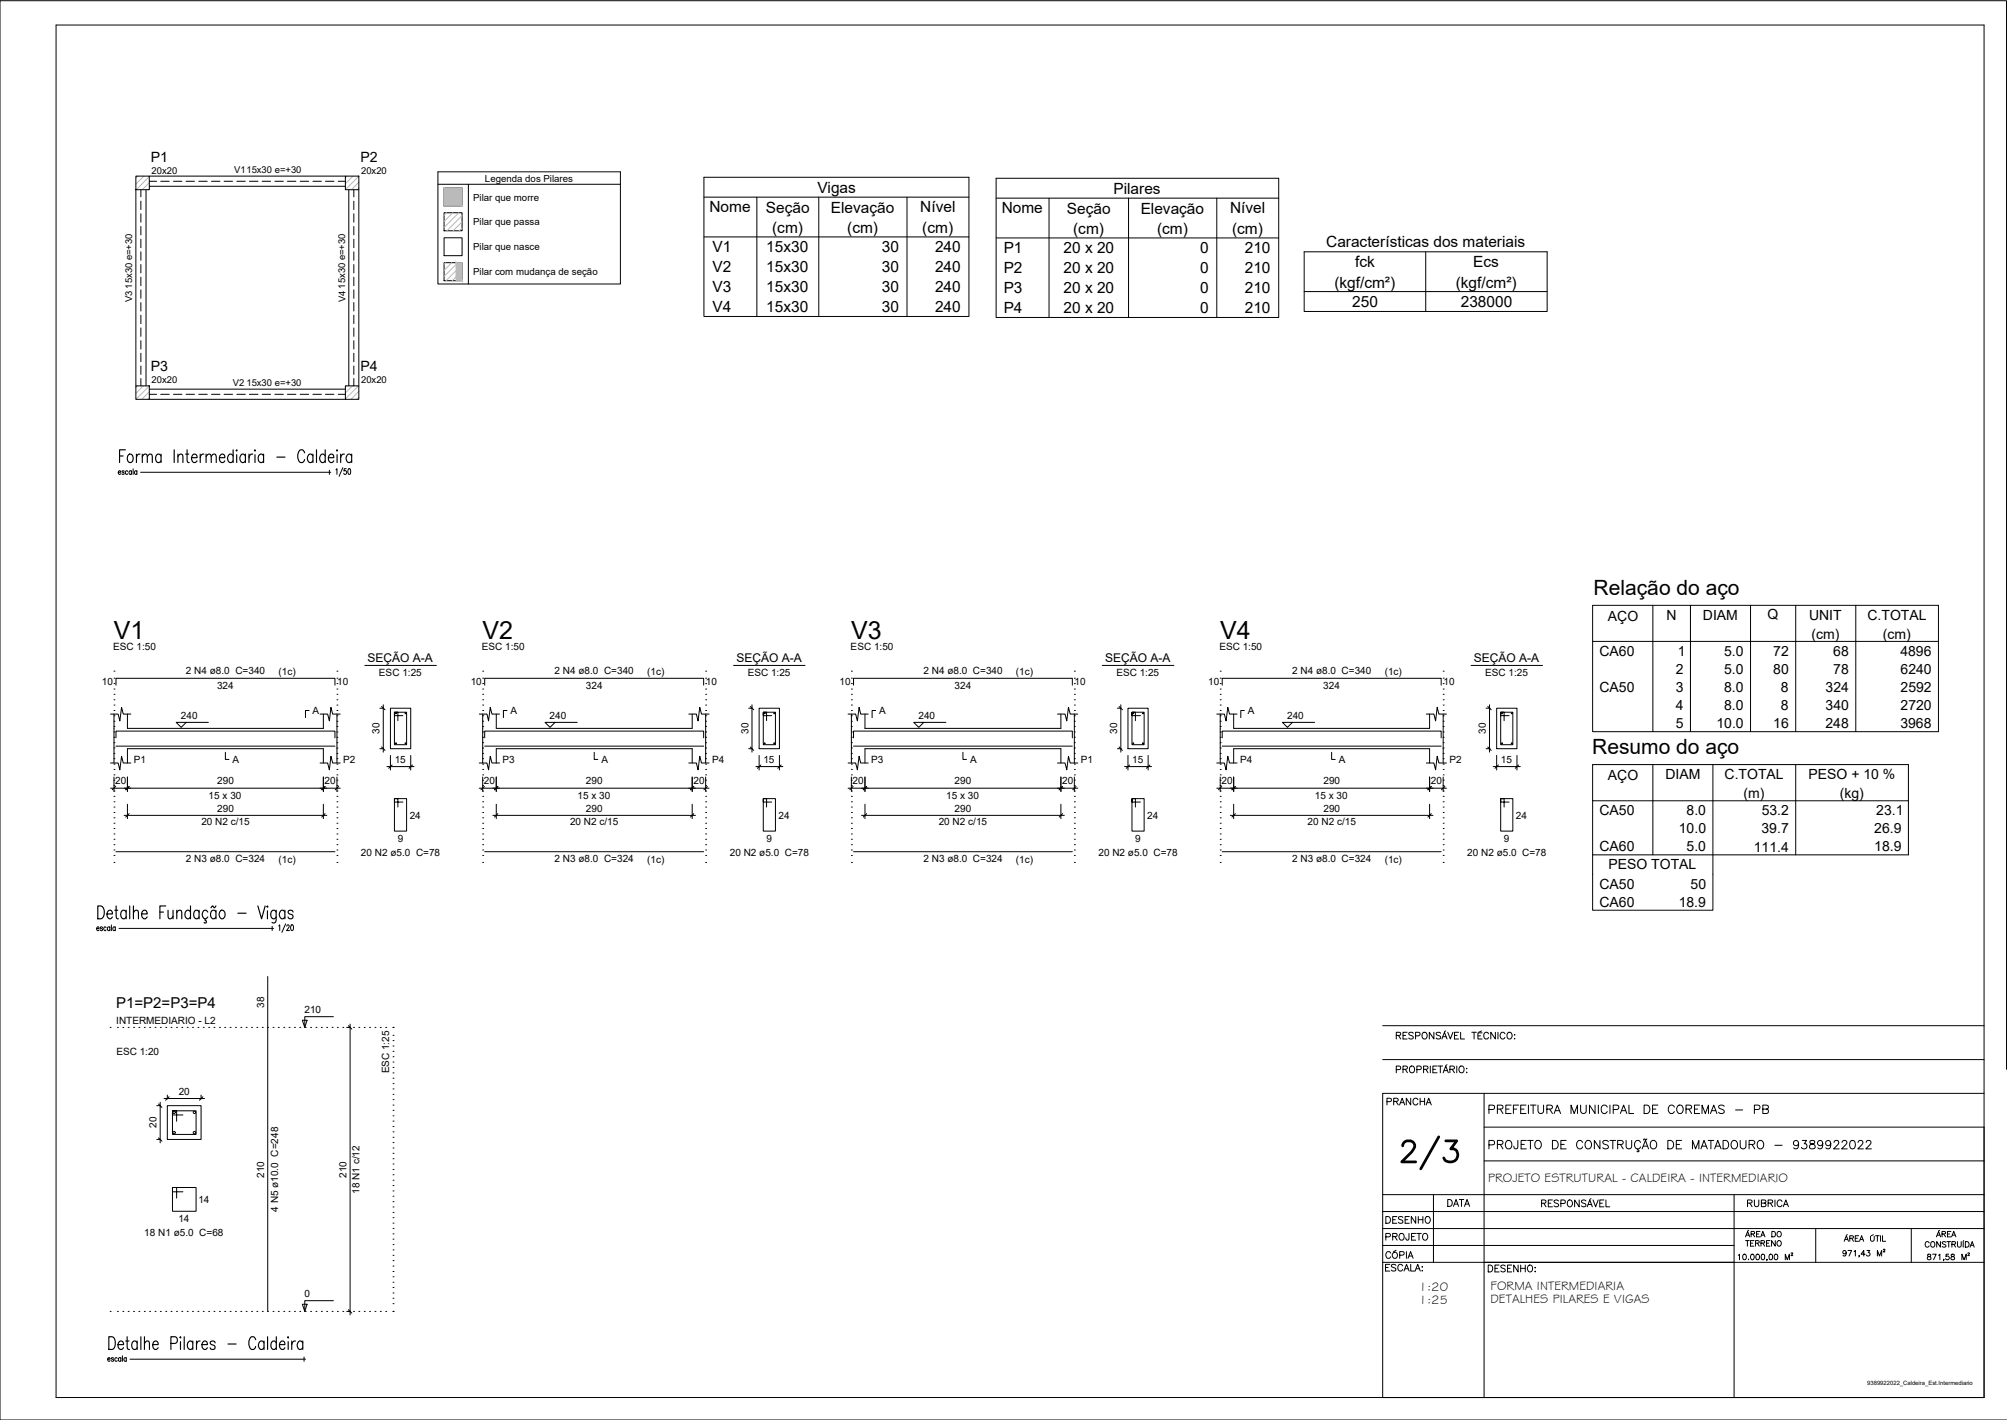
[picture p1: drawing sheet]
<svg xmlns="http://www.w3.org/2000/svg" width="594mm" height="420mm" viewBox="0 0 594 420" stroke-linecap="round" stroke-linejoin="round" font-family="sans-serif">
<defs><g id="words">
<text font-size="14.6" x="413.8" y="347.1">2/3</text>
<text font-size="9.8" x="-.2" y="137.4">vimento INTERMEDIARIO</text>
<g font-size="7.4">
<text x="33.7" y="189.1">V1</text>
<text x="142.8" y="189.1">V2</text>
<text x="252" y="189">V3</text>
<text x="361.1" y="189.1">V4</text>
</g>
<g font-size="6.2">
<text x="471.7" y="176.1">Relação do aço</text>
<text x="471.3" y="223.2">Resumo do aço</text>
</g>
<text font-size="5.7" x="439.6" y="330.6">PREFEITURA MUNICIPAL DE COREMAS - PB</text>
<g font-size="5.3">
<text x="516.1" y="358.4">RUBRICA</text>
<text x="408.9" y="368.3">PROJETO</text>
</g>
<g font-size="4.9">
<text x="409.2" y="328.1">PRANCHA</text>
<text x="427.2" y="358.1">DATA</text>
<text x="408.9" y="363">DESENHO</text>
<text x="439.2" y="377.5">DESENHO:</text>
</g>
<g font-size="4.6">
<text x="241.9" y="57.1">Vigas</text>
<text x="329.6" y="57.3">Pilares</text>
<text x="210" y="62.9">Nome</text>
<text x="226.7" y="63.1">Seção</text>
<text x="245.9" y="63.1">Elevação</text>
<text x="272.4" y="62.9">Nível</text>
<text x="296.5" y="63.2">Nome</text>
<text x="315.8" y="63.4">Seção</text>
<text x="337.7" y="63.4">Elevação</text>
<text x="364.1" y="63.2">Nível</text>
<text x="228.6" y="68.9">(cm)</text>
<text x="250.8" y="68.9">(cm)</text>
<text x="273" y="68.9">(cm)</text>
<text x="317.7" y="69.2">(cm)</text>
<text x="342.5" y="69.2">(cm)</text>
<text x="364.7" y="69.2">(cm)</text>
<text x="210.9" y="74.7">V1</text>
<text x="226.8" y="74.6">15x30</text>
<text x="261" y="74.6">30</text>
<text x="276.8" y="74.6">240</text>
<text x="297.1" y="75">P1</text>
<text x="314.8" y="74.9">20 x 20</text>
<text x="355.3" y="74.9">0</text>
<text x="368.5" y="74.9">210</text>
<text x="392.6" y="73.2">Características dos materiais</text>
<text x="210.9" y="80.6">V2</text>
<text x="226.8" y="80.5">15x30</text>
<text x="261" y="80.5">30</text>
<text x="276.8" y="80.5">240</text>
<text x="297.1" y="80.9">P2</text>
<text x="314.8" y="80.8">20 x 20</text>
<text x="355.3" y="80.8">0</text>
<text x="368.5" y="80.8">210</text>
<text x="401.1" y="79">fck</text>
<text x="436.1" y="79">Ecs</text>
<text x="210.9" y="86.4">V3</text>
<text x="226.8" y="86.4">15x30</text>
<text x="261" y="86.4">30</text>
<text x="276.8" y="86.4">240</text>
<text x="297.1" y="86.7">P3</text>
<text x="314.8" y="86.7">20 x 20</text>
<text x="355.3" y="86.7">0</text>
<text x="368.5" y="86.7">210</text>
<text x="395" y="85.1">(kgf/cm²)</text>
<text x="430.9" y="85.1">(kgf/cm²)</text>
<text x="210.9" y="92.3">V4</text>
<text x="226.8" y="92.3">15x30</text>
<text x="261" y="92.3">30</text>
<text x="276.8" y="92.3">240</text>
<text x="297.1" y="92.6">P4</text>
<text x="314.8" y="92.5">20 x 20</text>
<text x="355.3" y="92.5">0</text>
<text x="368.5" y="92.5">210</text>
<text x="400.3" y="90.8">250</text>
<text x="432.4" y="90.8">238000</text>
</g>
<text font-size="4.4" x="34.4" y="298.3">P1=P2=P3=P4</text>
<g font-size="4.2">
<text x="44.7" y="47.9">P1</text>
<text x="106.7" y="47.9">P2</text>
<text x="44.7" y="109.9">P3</text>
<text x="106.7" y="109.9">P4</text>
</g>
<g font-size="4.1">
<text x="476" y="183.6">AÇO</text>
<text x="493.3" y="183.5">N</text>
<text x="504.1" y="183.5">DIAM</text>
<text x="523.2" y="183.2">Q</text>
<text x="535.5" y="183.4">UNIT</text>
<text x="552.8" y="183.4">C.TOTAL</text>
<text x="536.2" y="188.9">(cm)</text>
<text x="557.4" y="188.9">(cm)</text>
<text x="473.5" y="194.1">CA60</text>
<text x="496.6" y="194.1">1</text>
<text x="510.4" y="194.1">5.0</text>
<text x="524.9" y="194.1">72</text>
<text x="542.7" y="194.1">68</text>
<text x="562.5" y="194.1">4896</text>
<text x="496.1" y="199.5">2</text>
<text x="510.4" y="199.4">5.0</text>
<text x="524.9" y="199.4">80</text>
<text x="542.7" y="199.4">78</text>
<text x="562.6" y="199.4">6240</text>
<text x="473.5" y="204.8">CA50</text>
<text x="496" y="204.8">3</text>
<text x="510.4" y="204.8">8.0</text>
<text x="527.2" y="204.8">8</text>
<text x="540.4" y="204.8">324</text>
<text x="562.6" y="204.8">2592</text>
<text x="496" y="210.2">4</text>
<text x="496" y="215.5">5</text>
<text x="508.1" y="215.5">10.0</text>
<text x="510.4" y="210.1">8.0</text>
<text x="524.9" y="215.5">16</text>
<text x="527.2" y="210.1">8</text>
<text x="540.3" y="215.5">248</text>
<text x="540.4" y="210.1">340</text>
<text x="562.5" y="215.5">3968</text>
<text x="562.6" y="210.1">2720</text>
<text x="476" y="230.8">AÇO</text>
<text x="493" y="230.6">DIAM</text>
<text x="510.5" y="230.5">C.TOTAL</text>
<text x="535.3" y="230.5">PESO + 10 %</text>
<text x="516.1" y="236.1">(m)</text>
<text x="544.6" y="236.1">(kg)</text>
<text x="473.5" y="241.3">CA50</text>
<text x="499.2" y="241.3">8.0</text>
<text x="521.5" y="241.3">53.2</text>
<text x="555.4" y="241.3">23.1</text>
<text x="473.5" y="251.9">CA60</text>
<text x="497" y="246.6">10.0</text>
<text x="499.2" y="251.9">5.0</text>
<text x="519.1" y="252">111.4</text>
<text x="521.4" y="246.6">39.7</text>
<text x="554.8" y="246.6">26.9</text>
<text x="554.8" y="251.9">18.9</text>
<text x="476.1" y="257.3">PESO TOTAL</text>
<text x="473.5" y="263">CA50</text>
<text x="500.4" y="263">50</text>
<text x="473.5" y="268.3">CA60</text>
<text x="496.9" y="268.3">18.9</text>
</g>
<g font-size="3.7">
<text x="440.5" y="349.7">PROJETO ESTRUTURAL - CALDEIRA - INTERMEDIARIO</text>
<text x="419.9" y="382.1">1:20</text>
<text x="441.2" y="381.6">FORMA INTERMEDIARIA</text>
<text x="419.9" y="385.7">1:25</text>
<text x="441.2" y="385.6">DETALHES PILARES E VIGAS</text>
</g>
<g font-size="3.6">
<text x="108.8" y="195.9">SEÇÃO A-A</text>
<text x="218" y="195.9">SEÇÃO A-A</text>
<text x="327.1" y="195.9">SEÇÃO A-A</text>
<text x="436.2" y="195.9">SEÇÃO A-A</text>
</g>
<g font-size="3">
<text x="33.5" y="192.2">ESC 1:50</text>
<text x="142.6" y="192.2">ESC 1:50</text>
<text x="251.8" y="192.2">ESC 1:50</text>
<text x="360.9" y="192.2">ESC 1:50</text>
<text x="30.2" y="202.7">10</text>
<text x="55" y="199.5">2 N4 ø8.0 C=340</text>
<text x="64.3" y="203.8">324</text>
<text x="82.4" y="199.7">(1c)</text>
<text x="99.8" y="202.8">10</text>
<text x="112.2" y="200">ESC 1:25</text>
<text x="139.3" y="202.7">10</text>
<text x="164.2" y="199.5">2 N4 ø8.0 C=340</text>
<text x="173.4" y="203.8">324</text>
<text x="191.6" y="199.7">(1c)</text>
<text x="209" y="202.8">10</text>
<text x="221.3" y="200">ESC 1:25</text>
<text x="248.5" y="202.7">10</text>
<text x="273.3" y="199.5">2 N4 ø8.0 C=340</text>
<text x="282.6" y="203.8">324</text>
<text x="300.7" y="199.7">(1c)</text>
<text x="318.1" y="202.8">10</text>
<text x="330.5" y="200">ESC 1:25</text>
<text x="357.6" y="202.7">10</text>
<text x="382.5" y="199.5">2 N4 ø8.0 C=340</text>
<text x="391.7" y="203.8">324</text>
<text x="409.9" y="199.7">(1c)</text>
<text x="427.3" y="202.8">10</text>
<text x="439.6" y="200">ESC 1:25</text>
<text x="53.6" y="212.7">240</text>
<text x="92.5" y="211.3">A</text>
<text x="151.1" y="211.3">A</text>
<text x="162.7" y="212.7">240</text>
<text x="260.3" y="211.3">A</text>
<text x="271.9" y="212.7">240</text>
<text x="369.4" y="211.3">A</text>
<text x="381" y="212.7">240</text>
<text x="112.4" y="217.2" transform="rotate(-90 112.4 217.2)">30</text>
<text x="221.5" y="217.2" transform="rotate(-90 221.5 217.2)">30</text>
<text x="330.7" y="217.2" transform="rotate(-90 330.7 217.2)">30</text>
<text x="439.8" y="217.2" transform="rotate(-90 439.8 217.2)">30</text>
<text x="39.6" y="225.8">P1</text>
<text x="68.8" y="225.8">A</text>
<text x="101.6" y="225.8">P2</text>
<text x="116.8" y="225.8">15</text>
<text x="148.8" y="225.7">P3</text>
<text x="178" y="225.8">A</text>
<text x="210.8" y="225.8">P4</text>
<text x="226" y="225.8">15</text>
<text x="257.9" y="225.7">P3</text>
<text x="287.1" y="225.8">A</text>
<text x="319.9" y="225.8">P1</text>
<text x="335.1" y="225.8">15</text>
<text x="367.1" y="225.8">P4</text>
<text x="396.3" y="225.8">A</text>
<text x="429" y="225.8">P2</text>
<text x="444.2" y="225.8">15</text>
<text x="34.1" y="232.1">20</text>
<text x="64.3" y="232.1">290</text>
<text x="96.1" y="232.1">20</text>
<text x="143.3" y="232.1">20</text>
<text x="173.4" y="232.1">290</text>
<text x="205.3" y="232.1">20</text>
<text x="252.4" y="232.1">20</text>
<text x="282.6" y="232.1">290</text>
<text x="314.4" y="232.1">20</text>
<text x="361.6" y="232.1">20</text>
<text x="391.8" y="232.1">290</text>
<text x="423.5" y="232.1">20</text>
<text x="61.8" y="236.3">15 x 30</text>
<text x="170.9" y="236.3">15 x 30</text>
<text x="280.1" y="236.3">15 x 30</text>
<text x="389.2" y="236.3">15 x 30</text>
<text x="59.6" y="244.1">20 N2 c/15</text>
<text x="64.3" y="240.2">290</text>
<text x="121.3" y="242.2">24</text>
<text x="168.7" y="244.1">20 N2 c/15</text>
<text x="173.4" y="240.2">290</text>
<text x="230.4" y="242.2">24</text>
<text x="277.9" y="244.1">20 N2 c/15</text>
<text x="282.6" y="240.2">290</text>
<text x="339.6" y="242.2">24</text>
<text x="387.1" y="244.1">20 N2 c/15</text>
<text x="391.8" y="240.2">290</text>
<text x="448.7" y="242.2">24</text>
<text x="117.7" y="249">9</text>
<text x="226.9" y="249">9</text>
<text x="336" y="249">9</text>
<text x="445.2" y="249">9</text>
<text x="55" y="255.1">2 N3 ø8.0 C=324</text>
<text x="82.4" y="255.3">(1c)</text>
<text x="106.8" y="253.2">20 N2 ø5.0 C=78</text>
<text x="164.2" y="255.1">2 N3 ø8.0 C=324</text>
<text x="191.6" y="255.3">(1c)</text>
<text x="216" y="253.2">20 N2 ø5.0 C=78</text>
<text x="273.3" y="255.1">2 N3 ø8.0 C=324</text>
<text x="300.7" y="255.3">(1c)</text>
<text x="325.2" y="253.2">20 N2 ø5.0 C=78</text>
<text x="382.5" y="255.1">2 N3 ø8.0 C=324</text>
<text x="409.9" y="255.3">(1c)</text>
<text x="434.3" y="253.2">20 N2 ø5.0 C=78</text>
<text x="78.2" y="298.1" transform="rotate(-90 78.2 298.1)">38</text>
<text x="90.1" y="299.7">210</text>
<text x="34.4" y="302.9">INTERMEDIARIO - L2</text>
<text x="34.5" y="312.3">ESC 1:20</text>
<text x="115.2" y="317.6" transform="rotate(-90 115.2 317.6)">ESC 1:25</text>
<text x="52.9" y="324">20</text>
<text x="46.4" y="333.8" transform="rotate(-90 46.4 333.8)">20</text>
<text x="78.2" y="348.4" transform="rotate(-90 78.2 348.4)">210</text>
<text x="102.5" y="348.4" transform="rotate(-90 102.5 348.4)">210</text>
<text x="106.4" y="353.3" transform="rotate(-90 106.4 353.3)">18 N1 c/12</text>
<text x="58.7" y="355.9">14</text>
<text x="82.3" y="358.5" transform="rotate(-90 82.3 358.5)">4 N5 ø10.0 C=248</text>
<text x="42.7" y="365.7">18 N1 ø5.0 C=68</text>
<text x="52.8" y="361.5">14</text>
<text x="90.1" y="383.8">0</text>
</g>
<g font-size="2.9">
<text x="143.6" y="53.8">Legenda dos Pilares</text>
<text x="140" y="59.4">Pilar que morre</text>
<text x="140" y="66.7">Pilar que passa</text>
<text x="140" y="74.1">Pilar que nasce</text>
<text x="140" y="81.5">Pilar com mudança de seção</text>
</g>
<g font-size="2.8">
<text x="44.9" y="51.4">20x20</text>
<text x="69.3" y="51.1">V115x30 e=+30</text>
<text x="106.9" y="51.4">20x20</text>
<text x="39.2" y="89.5" transform="rotate(-90 39.2 89.5)">V3</text>
<text x="39.2" y="85.4" transform="rotate(-90 39.2 85.4)">15x30 e=+30</text>
<text x="102.2" y="85.4" transform="rotate(-90 102.2 85.4)">15x30 e=+30</text>
<text x="102.2" y="89.5" transform="rotate(-90 102.2 89.5)">V4</text>
<text x="44.9" y="113.4">20x20</text>
<text x="106.9" y="113.4">20x20</text>
<text x="69" y="114.2">V2</text>
<text x="72.9" y="114.1">15x30 e=+30</text>
</g>
<text font-size="1.7" x="552.7" y="409.7">9389922022_Caldeira_Est.Intermediario</text>
</g></defs>
<!-- layer: FO-Textos das vigas -->
<path d="M129.6 50.8h54v33.2h-54zM129.6 54.5h54M138.6 54.5v29.5M208.4 52.5h78.4v41.1h-78.4zM208.4 58.3h78.4M224 58.3v35.3M242.4 58.3v35.3M268.5 58.3v35.3M208.4 70.1h78.4M386 74.5h72v17.7h-72zM422 74.5v17.7M386 86.3h72" fill="none" stroke="#000" stroke-width=".3"/>
<path d="M489.2 179.1v37.4M500.4 179.1v37.4M518.2 179.1v37.4M531.5 179.1v37.4M549.3 179.1v37.4M471.4 189.8v26.7h102.4v-37.4h-102.4v10.7h102.4M471.4 236.9v16h93.5v-26.7h-93.5v10.7h93.5M489.2 226.2v26.7M507 226.2v43.1h-35.6v-16.4M531.5 226.2v26.7" fill="none" stroke="#000" stroke-width=".3"/>
<!-- layer: FO-Textos dos pilares -->
<path d="M294.9 52.7h83.6v41.2h-83.6zM294.9 58.6h83.6M310.5 58.6v35.3M334.1 58.6v35.3M360.2 58.6v35.3M294.9 70.4h83.6" fill="none" stroke="#000" stroke-width=".3"/>
<!-- layer: FO-Pilares -->
<path d="M40.2 52.1h4v4h-4zM102.2 52.1h4v4h-4zM131.4 55.6h5.4v5.3h-5.4zM131.4 62.9h5.4v5.4h-5.4zM131.4 70.4h5.4v5.2h-5.4zM131.4 77.7h5.4v5.4h-5.4zM40.2 114.2h4v4h-4zM102.2 114.2h4v4h-4z" fill="none" stroke="#000" stroke-width=".3"/>
<!-- layer: FO-Hachuras dos pilares -->
<g fill="#b8b8b8" stroke="#b8b8b8" stroke-width=".3">
<path d="M131.4 55.6l5.4 5.3v-5.3zM131.4 55.6l5.4 5.3h-5.4z"/>
<path d="M135 77.7l1.8 5.4v-5.4zM135 77.7l1.8 5.4h-1.8z"/>
</g>
<g fill="none" stroke="#b8b8b8" stroke-width=".3">
<path d="M40.8 52.1l-.6 .6M42.6 52.1l-2.4 2.4M44.2 52.2l-3.9 3.9M44.2 54l-2.1 2.1M44.2 55.8l-.3 .3M102.7 52.1l-.5 .5M104.5 52.1l-2.3 2.3M106.2 55.7l-.5 .4M106.2 52.1l-4 4M106.2 53.9l-2.2 2.2M132 77.7l-.6 .5M132.2 62.9l-.8 .8"/>
<path d="M133.7 77.7l-2.3 2.3M134 62.9l-2.6 2.6M135 78.3l-3.6 3.5M135.8 62.9l-4.4 4.4M136.8 63.8l-4.5 4.5M136.8 65.6l-2.7 2.7M136.8 67.4l-.9 .9M135 80.1l-3 3M135 81.9l-1.1 1.2M40.7 114.2l-.5 .4M42.5 114.2l-2.3 2.2M44.2 114.2l-4 4"/>
<path d="M44.2 115.9l-2.2 2.3M44.2 117.7l-.5 .5M102.6 114.2l-.4 .3M104.4 114.2l-2.2 2M106.1 114.2l-3.9 3.8M106.2 115.8l-2.3 2.4M106.2 117.6l-.6 .6"/>
</g>
<!-- layer: FO-Eixos -->
<g fill="none" stroke="#000" stroke-width=".3">
<path d="M41.7 56.1v2.2M41.7 59.5v2.5M44.2 53.6h2.2M47.6 53.6h2.5M51.4 53.6h2.4M55.1 53.6h2.5M58.8 53.6h2.5M62.6 53.6h2.5M66.3 53.6h2.5M70.1 53.6h2.5M73.8 53.6h2.6M77.6 53.6h2.5"/>
<path d="M81.4 53.6h2.5M85.1 53.6h2.5M88.9 53.6h2.5M92.6 53.6h2.5M96.4 53.6h2.4M100.1 53.6h2.1M104.7 56.1v2.2M104.7 59.5v2.5M41.7 63.2v2.5M41.7 67v2.5M41.7 70.8v2.5M41.7 74.5v2.5"/>
<path d="M41.7 78.3v2.5M104.7 63.2v2.5M104.7 67v2.5M104.7 70.8v2.5M104.7 74.5v2.5M104.7 78.3v2.5M41.7 82v2.5M41.7 85.8v2.5M41.7 89.5v2.5M41.7 93.3v2.5M41.7 97v2.5M104.7 82v2.5"/>
<path d="M104.7 85.8v2.5M104.7 89.5v2.5M104.7 93.3v2.5M104.7 97v2.5M41.7 100.8v2.5M41.7 104.5v2.5M41.7 108.3v2.5M41.7 112v2.2M44.2 116.7h2.2M47.6 116.7h2.5M51.4 116.7h2.4M55.1 116.7h2.5"/>
<path d="M58.8 116.7h2.5M62.6 116.7h2.5M66.3 116.7h2.5M70.1 116.7h2.5M73.8 116.7h2.6M77.6 116.7h2.5M81.4 116.7h2.5M85.1 116.7h2.5M88.9 116.7h2.5M92.6 116.7h2.5M96.4 116.7h2.4M100.1 116.7h2.1"/>
<path d="M104.7 100.8v2.5M104.7 104.5v2.5M104.7 108.3v2.5M104.7 112v2.2"/>
</g>
<!-- layer: FO-Vigas -->
<path d="M40.2 56.1v58.1M43.2 56.1v58.1M44.2 55.1h58M44.2 52.1h58M103.3 56.1v58.1M106.2 56.1v58.1M44.2 118.2h58M44.2 115.1h58" fill="none" stroke="#000" stroke-width=".3"/>
<!-- layer: DT-Forma -->
<g fill="none" stroke="#000" stroke-width=".3">
<path d="M32.7 211.3h2.3l.5 2 .5-4 .5 2h2.2M33.7 211.3v14.5M37.7 211.3v4.2h58v-4.2M94.7 211.3h2.3l.5 2 .5-4 .5 2h2.2M99.7 211.3v14.5M115.6 209.6h6v11.9h-6zM141.9 211.3h2.2l.5 2 .5-4 .5 2h2.3M142.9 211.3v14.5M146.9 211.3v4.2h58v-4.2M203.9 211.3h2.2l.5 2 .5-4 .5 2h2.3M208.9 211.3v14.5M224.7 209.6h6v11.9h-6z"/>
<path d="M251 211.3h2.3l.5 2 .5-4 .5 2h2.2M252 211.3v14.5M256 211.3v4.2h58v-4.2M313 211.3h2.3l.5 2 .5-4 .5 2h2.2M318 211.3v14.5M333.9 209.6h6v11.9h-6zM360.2 211.3h2.2l.5 2 .5-4 .5 2h2.3M361.2 211.3v14.5M365.2 211.3v4.2h58v-4.2M422.2 211.3h2.2l.5 2 .5-4 .5 2h2.3M427.2 211.3v14.5M443 209.6h6v11.9h-6z"/>
<path d="M32.7 225.8h2.3l.5 2 .5-4 .5 2h2.2M37.7 225.8v-4.3h58v4.3M94.7 225.8h2.3l.5 2 .5-4 .5 2h2.2M141.9 225.8h2.2l.5 2 .5-4 .5 2h2.3M146.9 225.8v-4.3h58v4.3M203.9 225.8h2.2l.5 2 .5-4 .5 2h2.3M251 225.8h2.3l.5 2 .5-4 .5 2h2.2M256 225.8v-4.3h58v4.3M313 225.8h2.3l.5 2 .5-4 .5 2h2.2M360.2 225.8h2.2l.5 2 .5-4 .5 2h2.3M365.2 225.8v-4.3h58v4.3M422.2 225.8h2.2l.5 2 .5-4 .5 2h2.3"/>
<path d="M49.5 327.2h10v9.9h-10z"/>
</g>
<!-- layer: DT-Cotas -->
<g fill="none" stroke="#000" stroke-width=".3">
<path d="M112.4 209.6h1.2M113.5 208.5v14M221.6 209.6h1.1M222.6 208.5v14M330.8 209.6h1.1M331.8 208.5v14M439.9 209.6h1.1M440.9 208.5v14M32.7 233.2h68M33.7 229.9v4.3M37.7 229.9v4.3M37.7 238v4.2"/>
<path d="M95.7 229.9v4.3M95.7 238v4.2M99.7 229.9v4.3M112.4 221.5h1.2M114.6 226.8h8M115.6 223.5v4.3M121.6 223.5v4.3M141.9 233.2h68M142.9 229.9v4.3M146.9 229.9v4.3M146.9 238v4.2M204.9 229.9v4.3"/>
<path d="M204.9 238v4.2M208.9 229.9v4.3M221.6 221.5h1.1M223.7 226.8h8M224.7 223.5v4.3M230.7 223.5v4.3M251 233.2h68M252 229.9v4.3M256 229.9v4.3M256 238v4.2M314 229.9v4.3M314 238v4.2"/>
<path d="M318 229.9v4.3M330.8 221.5h1.1M332.9 226.8h8M333.9 223.5v4.3M339.9 223.5v4.3M360.2 233.2h68M361.2 229.9v4.3M365.2 229.9v4.3M365.2 238v4.2M423.2 229.9v4.3M423.2 238v4.2M427.2 229.9v4.3"/>
<path d="M439.9 221.5h1.1M442 226.8h8M443 223.5v4.3M449 223.5v4.3M36.7 241.3h60M145.9 241.3h60M255 241.3h60M364.2 241.3h60M102.6 304h1.2M103.6 303v86M46.4 327.2h1.1M46.4 337.1h1.1"/>
<path d="M47.4 326.1v12.1M48.6 325h11.9M49.5 324v1.2M59.5 324v1.2M102.6 388h1.2"/>
</g>
<!-- layer: 0 -->
<g fill="none" stroke="#000" stroke-width=".3">
<path d="M112.9 209l1.1 1M222.1 209l1 1M331.3 209l.9 1M440.4 209l1 1M34.2 232.7l-1 1M38.2 232.7l-1 1M96.2 232.7l-1 1M100.2 232.7l-1 1M112.9 221l1.1 1M116.1 226.4l-1 .9M122.1 226.4l-1 .9M143.4 232.7l-1 1"/>
<path d="M147.4 232.7l-1 1M205.4 232.7l-1 1M209.4 232.7l-1 1M222.1 221l1 1M225.2 226.4l-1 .9M231.2 226.4l-1 .9M252.5 232.7l-1 1M256.5 232.7l-1 1M314.5 232.7l-1 1M318.5 232.7l-1 1M331.3 221l.9 1M334.3 226.4l-.9 .9"/>
<path d="M340.4 226.4l-1.1 .9M361.7 232.7l-1 1M365.7 232.7l-1 1M423.7 232.7l-1 1M427.7 232.7l-1 1M440.4 221l1 1M443.5 226.4l-1 .9M449.5 226.4l-1 .9M38.2 240.7l-1 1.1M96.2 240.7l-1 1.1M147.4 240.7l-1 1.1M205.4 240.7l-1 1.1"/>
<path d="M256.5 240.7l-1 1.1M314.5 240.7l-1 1.1M365.7 240.7l-1 1.1M423.7 240.7l-1 1.1M103.1 303.5l1 1M46.9 326.6l1 1.1M46.9 336.7l1 1M50 324.5l-1 1M60 324.5l-.9 1M537.5 363.5v10M565.7 363.5v10M103.1 387.5l1 1"/>
</g>
<!-- layer: DT-Barras no corte -->
<g fill="none" stroke="#000" stroke-width=".3">
<circle cx="117.2" cy="211.1" r=".15"/>
<circle cx="117.2" cy="219.9" r=".15"/>
<circle cx="120" cy="219.9" r=".15"/>
<circle cx="120" cy="211.1" r=".15"/>
<circle cx="226.3" cy="219.9" r=".15"/>
<circle cx="226.3" cy="211.1" r=".15"/>
<circle cx="229.2" cy="219.9" r=".15"/>
<circle cx="229.2" cy="211.1" r=".15"/>
<circle cx="335.4" cy="219.9" r=".15"/>
<circle cx="335.4" cy="211.1" r=".15"/>
<circle cx="338.3" cy="219.9" r=".15"/>
<circle cx="338.3" cy="211.1" r=".15"/>
<circle cx="444.6" cy="219.9" r=".15"/>
<circle cx="444.6" cy="211.1" r=".15"/>
<circle cx="447.5" cy="219.9" r=".15"/>
<circle cx="447.5" cy="211.1" r=".15"/>
<circle cx="51.5" cy="335.1" r=".36"/>
<circle cx="51.5" cy="329.1" r=".36"/>
<circle cx="57.6" cy="335.1" r=".36"/>
<circle cx="57.6" cy="329.1" r=".36"/>
</g>
<!-- layer: DT-Textos -->
<g fill="none" stroke="#000" stroke-width=".3">
<path d="M108 196.9h21.2M217.1 196.9h21.2M326.3 196.9h21.2M435.4 196.9h21.2M55.1 213.7l-1.5 1.5-1.4-1.5h9.5M91.5 210.2h-1.1v2.1M150.1 210.2h-1.1v2.1M164.3 213.7l-1.5 1.5-1.5-1.5h9.6M259.2 210.2h-1.1v2.1M273.4 213.7l-1.5 1.5-1.4-1.5h9.5M368.3 210.2h-1v2.1M382.6 213.7l-1.5 1.5-1.5-1.5h9.5"/>
<path d="M66.7 222.6v2.1h1.1M175.9 222.6v2.1h1.1M285 222.6v2.1h1.1M394.2 222.6v2.1h1M89.5 301.9h1.4l-.7 2.1zM98.7 300.8h-8.5v3.2M89.5 385.9h1.4l-.7 2.1zM98.7 384.9h-8.5v3.1"/>
</g>
<!-- layer: DT-Pontilhado -->
<g fill="none" stroke="#000" stroke-width=".3">
<path d="M33.7 198.6h.1M99.7 198.6h.1M142.9 198.6h.1M208.9 198.6h.1M252 198.6h.1M318 198.6h.1M361.2 198.6h.1M427.2 198.6h.1M33.7 219.8h.1M33.7 218.1h.1M33.7 216.6h.1M33.7 215h.1"/>
<path d="M33.7 213.4h.1M33.7 211.8h.1M33.7 210.2h.1M33.7 208.6h.1M33.7 207.1h.1M33.7 205.4h.1M33.7 203.9h.1M33.7 202.3h.1M33.7 200.7h.1M99.7 219.8h.1M99.7 218.1h.1M99.7 216.6h.1"/>
<path d="M99.7 215h.1M99.7 213.4h.1M99.7 211.8h.1M99.7 210.2h.1M99.7 208.6h.1M99.7 207.1h.1M99.7 205.4h.1M99.7 203.9h.1M99.7 202.3h.1M99.7 200.7h.1M142.9 219.8h.1M142.9 218.1h.1"/>
<path d="M142.9 216.6h.1M142.9 215h.1M142.9 213.4h.1M142.9 211.8h.1M142.9 210.2h.1M142.9 208.6h.1M142.9 207.1h.1M142.9 205.4h.1M142.9 203.9h.1M142.9 202.3h.1M142.9 200.7h.1M208.9 219.8h.1"/>
<path d="M208.9 218.1h.1M208.9 216.6h.1M208.9 215h.1M208.9 213.4h.1M208.9 211.8h.1M208.9 210.2h.1M208.9 208.6h.1M208.9 207.1h.1M208.9 205.4h.1M208.9 203.9h.1M208.9 202.3h.1M208.9 200.7h.1"/>
<path d="M252 219.8h.1M252 218.1h.1M252 216.6h.1M252 215h.1M252 213.4h.1M252 211.8h.1M252 210.2h.1M252 208.6h.1M252 207.1h.1M252 205.4h.1M252 203.9h.1M252 202.3h.1"/>
<path d="M252 200.7h.1M318 219.8h.1M318 218.1h.1M318 216.6h.1M318 215h.1M318 213.4h.1M318 211.8h.1M318 210.2h.1M318 208.6h.1M318 207.1h.1M318 205.4h.1M318 203.9h.1"/>
<path d="M318 202.3h.1M318 200.7h.1M361.2 219.8h.1M361.2 218.1h.1M361.2 216.6h.1M361.2 215h.1M361.2 213.4h.1M361.2 211.8h.1M361.2 210.2h.1M361.2 208.6h.1M361.2 207.1h.1M361.2 205.4h.1"/>
<path d="M361.2 203.9h.1M361.2 202.3h.1M361.2 200.7h.1M427.2 219.8h.1M427.2 218.1h.1M427.2 216.6h.1M427.2 215h.1M427.2 213.4h.1M427.2 211.8h.1M427.2 210.2h.1M427.2 208.6h.1M427.2 207.1h.1"/>
<path d="M427.2 205.4h.1M427.2 203.9h.1M427.2 202.3h.1M427.2 200.7h.1M33.7 238.8h.1M33.7 237.2h.1M33.7 235.6h.1M33.7 234.1h.1M33.7 232.5h.1M33.7 230.8h.1M33.7 229.3h.1M33.7 227.7h.1"/>
<path d="M33.7 226.1h.1M33.7 224.5h.1M33.7 222.9h.1M33.7 221.3h.1M99.7 238.8h.1M99.7 237.2h.1M99.7 235.6h.1M99.7 234.1h.1M99.7 232.5h.1M99.7 230.8h.1M99.7 229.3h.1M99.7 227.7h.1"/>
<path d="M99.7 226.1h.1M99.7 224.5h.1M99.7 222.9h.1M99.7 221.3h.1M142.9 238.8h.1M142.9 237.2h.1M142.9 235.6h.1M142.9 234.1h.1M142.9 232.5h.1M142.9 230.8h.1M142.9 229.3h.1M142.9 227.7h.1"/>
<path d="M142.9 226.1h.1M142.9 224.5h.1M142.9 222.9h.1M142.9 221.3h.1M208.9 238.8h.1M208.9 237.2h.1M208.9 235.6h.1M208.9 234.1h.1M208.9 232.5h.1M208.9 230.8h.1M208.9 229.3h.1M208.9 227.7h.1"/>
<path d="M208.9 226.1h.1M208.9 224.5h.1M208.9 222.9h.1M208.9 221.3h.1M252 238.8h.1M252 237.2h.1M252 235.6h.1M252 234.1h.1M252 232.5h.1M252 230.8h.1M252 229.3h.1M252 227.7h.1"/>
<path d="M252 226.1h.1M252 224.5h.1M252 222.9h.1M252 221.3h.1M318 238.8h.1M318 237.2h.1M318 235.6h.1M318 234.1h.1M318 232.5h.1M318 230.8h.1M318 229.3h.1M318 227.7h.1"/>
<path d="M318 226.1h.1M318 224.5h.1M318 222.9h.1M318 221.3h.1M361.2 238.8h.1M361.2 237.2h.1M361.2 235.6h.1M361.2 234.1h.1M361.2 232.5h.1M361.2 230.8h.1M361.2 229.3h.1M361.2 227.7h.1"/>
<path d="M361.2 226.1h.1M361.2 224.5h.1M361.2 222.9h.1M361.2 221.3h.1M427.2 238.8h.1M427.2 237.2h.1M427.2 235.6h.1M427.2 234.1h.1M427.2 232.5h.1M427.2 230.8h.1M427.2 229.3h.1M427.2 227.7h.1"/>
<path d="M427.2 226.1h.1M427.2 224.5h.1M427.2 222.9h.1M427.2 221.3h.1M33.7 255.2h.1M33.7 253.1h.1M33.7 251.5h.1M33.7 249.9h.1M33.7 248.3h.1M33.7 246.8h.1M33.7 245.2h.1M33.7 243.6h.1"/>
<path d="M33.7 242h.1M33.7 240.4h.1M99.7 255.2h.1M99.7 253.1h.1M99.7 251.5h.1M99.7 249.9h.1M99.7 248.3h.1M99.7 246.8h.1M99.7 245.2h.1M99.7 243.6h.1M99.7 242h.1M99.7 240.4h.1"/>
<path d="M142.9 255.2h.1M142.9 253.1h.1M142.9 251.5h.1M142.9 249.9h.1M142.9 248.3h.1M142.9 246.8h.1M142.9 245.2h.1M142.9 243.6h.1M142.9 242h.1M142.9 240.4h.1M208.9 255.2h.1M208.9 253.1h.1"/>
<path d="M208.9 251.5h.1M208.9 249.9h.1M208.9 248.3h.1M208.9 246.8h.1M208.9 245.2h.1M208.9 243.6h.1M208.9 242h.1M208.9 240.4h.1M252 255.2h.1M252 253.1h.1M252 251.5h.1M252 249.9h.1"/>
<path d="M252 248.3h.1M252 246.8h.1M252 245.2h.1M252 243.6h.1M252 242h.1M252 240.4h.1M318 255.2h.1M318 253.1h.1M318 251.5h.1M318 249.9h.1M318 248.3h.1M318 246.8h.1"/>
<path d="M318 245.2h.1M318 243.6h.1M318 242h.1M318 240.4h.1M361.2 255.2h.1M361.2 253.1h.1M361.2 251.5h.1M361.2 249.9h.1M361.2 248.3h.1M361.2 246.8h.1M361.2 245.2h.1M361.2 243.6h.1"/>
<path d="M361.2 242h.1M361.2 240.4h.1M427.2 255.2h.1M427.2 253.1h.1M427.2 251.5h.1M427.2 249.9h.1M427.2 248.3h.1M427.2 246.8h.1M427.2 245.2h.1M427.2 243.6h.1M427.2 242h.1M427.2 240.4h.1"/>
<path d="M32.6 304h.1M34.8 304h.1M36.4 304h.1M37.9 304h.1M39.5 304h.1M41.1 304h.1M42.7 304h.1M44.3 304h.1M45.9 304h.1M47.5 304h.1M49.1 304h.1M50.6 304h.1"/>
<path d="M52.2 304h.1M53.8 304h.1M55.4 304h.1M57 304h.1M58.6 304h.1M60.2 304h.1M61.8 304h.1M63.3 304h.1M64.9 304h.1M66.5 304h.1M68.1 304h.1M69.7 304h.1"/>
<path d="M71.3 304h.1M72.9 304h.1M74.5 304h.1M76 304h.1M77.6 304h.1M79.2 304h.1M80.8 304h.1M82.4 304h.1M84 304h.1M85.6 304h.1M87.2 304h.1M88.7 304h.1"/>
<path d="M90.3 304h.1M91.9 304h.1M93.5 304h.1M95.1 304h.1M96.7 304h.1M98.3 304h.1M99.9 304h.1M101.5 304h.1M103 304h.1M104.6 304h.1M106.2 304h.1M107.8 304h.1"/>
<path d="M109.4 304h.1M111 304h.1M112.6 304h.1M114.2 304h.1M116.3 319h.1M116.3 317.5h.1M116.3 315.8h.1M116.3 314.2h.1M116.3 312.7h.1M116.3 311.1h.1M116.3 309.5h.1M116.3 307.9h.1"/>
<path d="M116.3 306.3h.1M116.3 304h.1M116.3 339.7h.1M116.3 338.1h.1M116.3 336.5h.1M116.3 334.9h.1M116.3 333.3h.1M116.3 331.7h.1M116.3 330.2h.1M116.3 328.5h.1M116.3 327h.1M116.3 325.4h.1"/>
<path d="M116.3 323.8h.1M116.3 322.2h.1M116.3 320.6h.1M116.3 358.7h.1M116.3 357.1h.1M116.3 355.6h.1M116.3 353.9h.1M116.3 352.4h.1M116.3 350.8h.1M116.3 349.2h.1M116.3 347.6h.1M116.3 346h.1"/>
<path d="M116.3 344.4h.1M116.3 342.9h.1M116.3 341.2h.1M116.3 379.4h.1M116.3 377.8h.1M116.3 376.2h.1M116.3 374.6h.1M116.3 373h.1M116.3 371.4h.1M116.3 369.8h.1M116.3 368.3h.1M116.3 366.6h.1"/>
<path d="M116.3 365.1h.1M116.3 363.5h.1M116.3 361.9h.1M116.3 360.3h.1M32.6 388h.1M34.8 388h.1M36.4 388h.1M37.9 388h.1M39.5 388h.1M41.1 388h.1M42.7 388h.1M44.3 388h.1"/>
<path d="M45.9 388h.1M47.5 388h.1M49.1 388h.1M50.6 388h.1M52.2 388h.1M53.8 388h.1M55.4 388h.1M57 388h.1M58.6 388h.1M60.2 388h.1M61.8 388h.1M63.3 388h.1"/>
<path d="M64.9 388h.1M66.5 388h.1M68.1 388h.1M69.7 388h.1M71.3 388h.1M72.9 388h.1M74.5 388h.1M76 388h.1M77.6 388h.1M79.2 388h.1M80.8 388h.1M82.4 388h.1"/>
<path d="M84 388h.1M85.6 388h.1M87.2 388h.1M88.7 388h.1M90.3 388h.1M91.9 388h.1M93.5 388h.1M95.1 388h.1M96.7 388h.1M98.3 388h.1M99.9 388h.1M101.5 388h.1"/>
<path d="M103 388h.1M104.6 388h.1M106.2 388h.1M107.8 388h.1M109.4 388h.1M111 388h.1M112.6 388h.1M114.2 388h.1M116.3 388h.1M116.3 385.7h.1M116.3 384.1h.1M116.3 382.6h.1"/>
<path d="M116.3 381h.1"/>
</g>
<!-- layer: DT-Barras na forma -->
<g fill="none" stroke="#000" stroke-width=".3">
<path d="M34.3 218.3v-2h64.8v2M119.3 211.8h-2.5v-1.1h3.6v9.6h-3.6v-9.6h1v2.5M143.5 218.3v-2h64.8v2M228.4 211.8h-2.5v-1.1h3.6v9.6h-3.6v-9.6h1v2.5M252.6 218.3v-2h64.8v2M337.6 211.8h-2.5v-1.1h3.6v9.6h-3.6v-9.6h1v2.5M361.8 218.3v-2h64.8v2M446.7 211.8h-2.5v-1.1h3.6v9.6h-3.6v-9.6h1v2.5M34.3 220.8h64.8M143.5 220.8h64.8M252.6 220.8h64.8M361.8 220.8h64.8"/>
<path d="M54.1 329.9h-3v-1.2h6.9v7h-6.9v-7h1.2v3.1"/>
</g>
<!-- layer: DT-Barras rebatidas -->
<g fill="none" stroke="#000" stroke-width=".3">
<path d="M34.3 202.7v-2h64.8v2M143.5 202.7v-2h64.8v2M252.6 202.7v-2h64.8v2M361.8 202.7v-2h64.8v2M119.3 237.3h-2.5v-1h3.6v9.6h-3.6v-9.6h1v2.5M228.4 237.3h-2.5v-1h3.6v9.6h-3.6v-9.6h1v2.5M337.6 237.3h-2.5v-1h3.6v9.6h-3.6v-9.6h1v2.5M446.7 237.3h-2.5v-1h3.6v9.6h-3.6v-9.6h1v2.5M34.3 252h64.8M143.5 252h64.8M252.6 252h64.8M361.8 252h64.8"/>
<path d="M79.2 288.9v99.1M54.1 352.6h-3v-1.2h6.9v7h-6.9v-7h1.2v3.1"/>
</g>
<!-- layer: A_Prancha -->
<g fill="none" stroke="#000" stroke-width=".3">
<path d="M16.6 7.4h570.7v406.1h-570.7zM35 139.7h.7v-.3a.45 .45 0 0 0-.7 .4 .45 .45 0 0 0 .7 .4M36.7 139.5l-.2-.2-.3 .1v.3l.5 .2v.3l-.2 .2-.4-.2M37.8 139.5a.47 .47 0 0 0-.7 0 .47 .47 0 0 0 .1 .7l.2 .2 .4-.2M38.9 139.5l-.1-.1a.46 .46 0 0 0-.6 .5 .46 .46 0 0 0 .7 .3M38.9 139.3v1.1M39.4 138.7v1.7M40.5 139.5l-.1-.1a.47 .47 0 0 0-.6 .4 .47 .47 0 0 0 .7 .4M40.5 139.3v1.1M41.6 139.7h56.3M97.5 139.1v1.3M99.4 139l.3-.3v1.7"/>
<path d="M101.5 138.4l-1.1 2.5M102.5 138.7h-.6l-.1 .7a.5 .5 0 0 1 .7 .1 .5 .5 0 0 1 0 .6 .5 .5 0 0 1-.7 .1v-.2M103.2 138.8l.1-.1a.99 .99 0 0 1 0 1.7l-.3-.7zM28.6 274.7h.7l-.1-.4a.5 .5 0 0 0-.6 .5 .5 .5 0 0 0 .6 .5l.1-.2M30.4 274.5l-.3-.3-.3 .1v.4l.4 .1a.34 .34 0 0 1 0 .6 .34 .34 0 0 1-.5-.3M31.4 274.5l-.1-.2a.5 .5 0 0 0-.6 .5 .5 .5 0 0 0 .6 .5l.1-.2M32.5 274.5l-.1-.2a.5 .5 0 0 0-.6 .5 .5 .5 0 0 0 .6 .5l.1-.2M32.5 274.2v1.2M33 273.7v1.7M34.1 274.5l-.1-.2a.5 .5 0 0 0-.6 .5 .5 .5 0 0 0 .6 .5l.1-.2M34.1 274.2v1.2M35.2 274.7h45.8"/>
<path d="M80.6 274.1v1.2M82.5 274l.3-.4v1.7M84.5 273.3l-1.1 2.6M84.9 274.1l.2-.5h.3l.2 .4-.8 1.3h.9M86.2 273.7l.2-.1a.99 .99 0 0 1 0 1.7l-.4-.7zM593.9 316.4v-316.2h-593.9v420h593.9M31.9 402.2h.7l-.1-.4a.46 .46 0 0 0-.6 .5 .46 .46 0 0 0 .7 .3M33.6 401.9l-.2-.2-.5 .2 .7 .4v.4l-.4 .1-.3-.2M34.7 401.9l-.1-.1a.46 .46 0 0 0-.6 .5 .46 .46 0 0 0 .7 .3M35.8 401.9l-.2-.1a.46 .46 0 0 0-.6 .5 .46 .46 0 0 0 .8 .3M35.8 401.7v1.1M36.2 401.2v1.6"/>
<path d="M37.4 401.9l-.1-.1a.47 .47 0 0 0-.7 .5 .47 .47 0 0 0 .8 .3M37.4 401.7v1.1M38.5 402.2h51.9M90 401.5v1.3"/>
</g>
<g fill="none" stroke="#000" stroke-width=".34">
<path d="M35.4 134.9h1M37.1 133.1h-1.7v3.8M38.1 134.5l.3-.1a1.26 1.26 0 0 1 1 1.2 1.26 1.26 0 0 1-1 1.3 1.55 1.55 0 0 1-.3-2.4zM40.4 134.4v2.5M41.4 134.4a.94 .94 0 0 0-1 1M42.1 135.1l.7-.7 .7 .1 .1 2.4M42.1 134.4v2.5M43.6 135.1l.7-.7 .7 .1 .1 2.4M47.7 134.9l-.6-.5a1.26 1.26 0 0 0-1.1 1.2 1.26 1.26 0 0 0 1.1 1.3l.6-.5M47.7 134.4v2.5M51.6 133.1v3.8M52.7 135.1l.6-.7 .7 .1 .1 2.4"/>
<path d="M52.7 134.4v2.5M54.9 134.4h1M55.4 133.1v3l.1 .6 .5 .2M56.7 135.4h1.6a.78 .78 0 0 0-.5-1 .78 .78 0 0 0-.9 .5 1.23 1.23 0 0 0 .9 2l.5-.5M59.3 134.4v2.5M60.4 134.4a.99 .99 0 0 0-1.1 1M61 135.1l.7-.7 .7 .1 .1 2.4M61 134.4v2.5M62.5 135.1l.7-.7 .6 .1 .2 2.4M64.9 135.4h1.6a.77 .77 0 0 0-.2-.9 .77 .77 0 0 0-.9 0 1.35 1.35 0 0 0-.4 1.4 1.35 1.35 0 0 0 1 1l.5-.5M69 134.9l-.5-.5a1.26 1.26 0 0 0-1.2 1.2 1.26 1.26 0 0 0 1.2 1.3l.5-.5M69 133.1v3.8"/>
<path d="M70.1 133.1v.4zM70.1 134.5v2.4M72.6 134.9l-.5-.5a1.26 1.26 0 0 0-1.1 1.2 1.26 1.26 0 0 0 1.1 1.3l.5-.5M72.6 134.4v2.5M73.7 134.4v2.5M74.8 134.4a.99 .99 0 0 0-1.1 1M75.5 133.1v.4l-.2-.2zM75.5 134.5v2.4M78 134.9l-.5-.5a1.26 1.26 0 0 0-1.1 1.2 1.26 1.26 0 0 0 1.1 1.3l.5-.5M78 134.4v2.5M82 135.3h2.4M90.2 134a.93 .93 0 0 0-1-.9 .93 .93 0 0 0-.9 .9 2.44 2.44 0 0 0 .7 2.9 .96 .96 0 0 0 1.2-.9"/>
<path d="M92.6 134.9l-.5-.5a1.26 1.26 0 0 0-1.1 1.2 1.26 1.26 0 0 0 1.1 1.3l.5-.5M92.6 134.4v2.5M93.7 133.1v3.8M96.3 134.9l-.6-.5a1.26 1.26 0 0 0-1.1 1.2 1.26 1.26 0 0 0 1.1 1.3l.6-.5M96.3 133.1v3.8M97.2 135.4h1.6v-.3a.72 .72 0 0 0-.4-.7 .72 .72 0 0 0-.8 .1 1.34 1.34 0 0 0-.4 1.4 1.34 1.34 0 0 0 1.1 1l.5-.5M99.8 133.1v.4l-.2-.2zM99.8 134.5v2.4M100.8 134.4v2.5M101.9 134.4a.99 .99 0 0 0-1.1 1M104.1 134.9l-.6-.5a1.26 1.26 0 0 0-1.1 1.2 1.26 1.26 0 0 0 1.1 1.3l.6-.5M104.1 134.4v2.5"/>
<path d="M29 268.1h.9a2.29 2.29 0 0 1 0 3.8h-.9zM31.7 270.4h1.6v-.4a.72 .72 0 0 0-.4-.6 .72 .72 0 0 0-.8 .1 1.39 1.39 0 0 0 .6 2.4l.6-.6M34 269.3h.9M34.4 268.1v3l.1 .6 .6 .2M37.3 269.9l-.2-.4-.7-.2a1.37 1.37 0 0 0-.7 1.4 1.37 1.37 0 0 0 1.1 1.2l.5-.6M37.3 269.3v2.6M38.4 268.1v3.8M39.5 270l.7-.7 .7 .2 .1 2.4M39.5 268.1v3.8M41.9 270.4h1.7v-.4a.76 .76 0 0 0-1.3-.5 1.38 1.38 0 0 0-.4 1.4 1.38 1.38 0 0 0 1.1 1l.6-.6M47.3 269.9h1.1M49.1 268.1h-1.8v3.8"/>
<path d="M49.7 269.3l.2 2.4 .6 .2 .7-.8M51.2 269.3v2.6M52.3 270l.7-.7 .7 .2 .1 2.4M52.3 269.3v2.6M56.4 269.9l-.6-.6a1.28 1.28 0 0 0-1.1 1.3 1.28 1.28 0 0 0 1.1 1.3l.6-.6M56.4 268.1v3.8M58.9 269.9l-.2-.4-.7-.2a1.37 1.37 0 0 0-.7 1.4 1.37 1.37 0 0 0 1.1 1.2l.5-.6M58.9 269.3v2.6M60.7 271.9v.5h.3l.1 .5-.1 .2-.6-.2M61.5 269.9l-.5-.6a1.28 1.28 0 0 0-1.2 1.3 1.28 1.28 0 0 0 1.2 1.3l.5-.6M63.9 268.1l-.4 .5-.5-.5-.6 .5M63.9 269.9l-.2-.4-.7-.2a1.37 1.37 0 0 0-.7 1.4 1.37 1.37 0 0 0 1.1 1.2l.5-.6"/>
<path d="M63.9 269.3v2.6M65.3 269.5l.2-.2a1.28 1.28 0 0 1 1.1 1.3 1.28 1.28 0 0 1-1.1 1.3 1.56 1.56 0 0 1-.2-2.4zM70.4 270.2h2.5M76.3 268.1l1.1 3.8 1.1-3.8M79.2 268.1l.1 .2-.1 .1zM79.2 269.5v2.4M81.7 269.3l-.1 3.5a.7 .7 0 0 1-1.1 .1M81.7 269.9l-.2-.4-.7-.2a1.37 1.37 0 0 0-.7 1.4 1.37 1.37 0 0 0 1.1 1.2l.5-.6M84.3 269.9l-.5-.6a1.28 1.28 0 0 0-1.1 1.3 1.28 1.28 0 0 0 1.1 1.3l.5-.6M84.3 269.3v2.6M86.7 269.9a.76 .76 0 0 0-.7-.6 .76 .76 0 0 0-.7 .6l.3 .5 .7 .2a.7 .7 0 0 1 .3 1.1l-.8 .2-.4-.2-.1-.4M32.2 395.5h1a2.31 2.31 0 0 1 0 3.8h-1z"/>
<path d="M34.9 397.8h1.7v-.3a.76 .76 0 0 0-1.3-.5 1.34 1.34 0 0 0-.3 1.3 1.34 1.34 0 0 0 1 1l.6-.5M37.2 396.8h1M37.6 395.5v3.1l.2 .5 .5 .2M40.6 397.3l-.6-.5a1.26 1.26 0 0 0-1 1.2 1.26 1.26 0 0 0 1 1.3l.6-.5M40.6 396.8v2.5M41.7 395.5v3.8M42.8 397.5l.6-.7 .7 .2 .1 2.3M42.8 395.5v3.8M45.2 397.8h1.6a.78 .78 0 0 0-.5-.9 .78 .78 0 0 0-1 .4 1.23 1.23 0 0 0 1 2l.5-.5M50.6 397.5h1.2a1.05 1.05 0 0 0 .7-1 1.05 1.05 0 0 0-.7-1h-1.2v3.8M53.4 395.5v.4zM53.4 397v2.3"/>
<path d="M54.5 395.5v3.8M57.1 397.3l-.6-.5a1.26 1.26 0 0 0-1.1 1.2 1.26 1.26 0 0 0 1.1 1.3l.6-.5M57.1 396.8v2.5M58.2 396.8v2.5M59.2 396.8a.94 .94 0 0 0-1 1M59.8 397.8h1.6a.77 .77 0 0 0-.3-.8 .77 .77 0 0 0-.9 0 1.35 1.35 0 0 0-.4 1.3 1.35 1.35 0 0 0 1 1l.6-.5M63.7 397.3a.76 .76 0 0 0-.8-.5 .76 .76 0 0 0-.7 .5l.4 .5 .7 .3a.71 .71 0 0 1 .2 1 .86 .86 0 0 1-1.3-.3M67.5 397.7h2.4M75.7 396.4a.93 .93 0 0 0-.9-.9 .93 .93 0 0 0-1 .9 2.44 2.44 0 0 0 .7 2.9 .96 .96 0 0 0 1.2-.9M78.1 397.3l-.5-.5a1.26 1.26 0 0 0-1.1 1.2 1.26 1.26 0 0 0 1.1 1.3l.5-.5M78.1 396.8v2.5M79.2 395.5v3.8"/>
<path d="M81.8 397.3l-.6-.5a1.26 1.26 0 0 0-1 1.2 1.26 1.26 0 0 0 1 1.3l.6-.5M81.8 395.5v3.8M82.7 397.8h1.6v-.3a.72 .72 0 0 0-.4-.6 .72 .72 0 0 0-.8 .1 1.34 1.34 0 0 0-.4 1.3 1.34 1.34 0 0 0 1.1 1l.5-.5M85.3 395.5v.4l-.2-.2zM85.3 397v2.3M86.4 396.8v2.5M87.5 396.8a.99 .99 0 0 0-1.1 1M89.6 397.3l-.5-.5a1.26 1.26 0 0 0-1.1 1.2 1.26 1.26 0 0 0 1.1 1.3l.5-.5M89.6 396.8v2.5"/>
</g>
<g fill="none" stroke="#000" stroke-width=".3">
<path d="M409.3 313.5h178M409.3 303.5h178M439.3 323.5v90M440.7 338.8l1.6-.3v-.8l-.5-.3h-1.1v2.5M443.2 338.6l1.5-.1 .2-.3-.1-.5-.5-.3h-1.1v2.5M444.1 338.6l.8 1.3M446.1 337.6a1.24 1.24 0 0 1 1.5 .8 1.24 1.24 0 0 1-.8 1.5 1.31 1.31 0 0 1-1.2-.9 1.31 1.31 0 0 1 .5-1.4zM449.3 337.4l-.1 2.3-.4 .2-.4-.1-.3-.7M450.3 338.6h.9M451.8 337.4h-1.5v2.5h1.5M452.2 337.4h1.6M453 337.4v2.5"/>
<path d="M454.5 337.8l.3-.2a1.24 1.24 0 0 1 1.5 .8 1.24 1.24 0 0 1-.8 1.5 1.27 1.27 0 0 1-1.2-.7 1.27 1.27 0 0 1 .2-1.4zM459.5 337.4h.9a1.33 1.33 0 0 1 .9 1.3 1.33 1.33 0 0 1-.9 1.2h-.9zM462 338.6h1M463.6 337.4h-1.6v2.5h1.6M468.5 338a.92 .92 0 0 0-1.1-.6 .92 .92 0 0 0-.7 1v.6a.91 .91 0 0 0 .7 .9 .91 .91 0 0 0 1.1-.6M469.6 337.6a1.24 1.24 0 0 1 1.5 .8 1.24 1.24 0 0 1-.7 1.5 1.31 1.31 0 0 1-1.2-.9 1.31 1.31 0 0 1 .4-1.4zM473.6 337.4v2.5l-1.7-2.5v2.5M476.1 337.8a.92 .92 0 0 0-.9-.4 .92 .92 0 0 0-.8 .6l.2 .4 1.3 .5 .2 .7a1.12 1.12 0 0 1-1.7 0M476.5 337.4h1.7M477.4 337.4v2.5M478.8 338.6l1.5-.1 .2-.6-.6-.5h-1.1v2.5M479.6 338.6l.9 1.3"/>
<path d="M481.3 337.4v1.8a.83 .83 0 0 0 .9 .7 .83 .83 0 0 0 .8-.7v-1.8M484.8 339.9v.4h.2l.1 .4h-.6M485.6 338a.92 .92 0 0 0-1.1-.6 .92 .92 0 0 0-.7 1v.6a.91 .91 0 0 0 .8 .9 .91 .91 0 0 0 1-.6M486.1 339.9l.9-2.5 1 2.5M486.5 339.1h1.1M486.6 337.1l-.1 .2M487.5 337l-.3 .3-.6-.2M488.7 337.8l.2-.2a1.24 1.24 0 0 1 1.5 .8 1.24 1.24 0 0 1-.7 1.5 1.27 1.27 0 0 1-1.2-.7 1.27 1.27 0 0 1 .2-1.4zM493.7 337.4h.8a1.33 1.33 0 0 1 .9 1.3 1.33 1.33 0 0 1-.9 1.2h-.8zM496.2 338.6h1M497.8 337.4h-1.6v2.5h1.6M501 339.9v-2.5l.9 2.5 1-2.5v2.5"/>
<path d="M503.5 339.9l.9-2.5 1 2.5M503.8 339.1h1.2M505.6 337.4h1.7M506.4 337.4v2.5M507.5 339.9l1-2.5 .9 2.5M507.9 339.1h1.2M510 337.4h.8a1.33 1.33 0 0 1 .9 1.3 1.33 1.33 0 0 1-.9 1.2h-.8zM512.9 337.6a1.24 1.24 0 0 1 1.5 .8 1.24 1.24 0 0 1-.8 1.5 1.31 1.31 0 0 1-1.2-.9 1.31 1.31 0 0 1 .5-1.4zM515.1 337.4v1.8a.86 .86 0 0 0 .9 .7 .86 .86 0 0 0 .8-.7v-1.8M517.7 338.6h1.1a.6 .6 0 0 0 .6-.7l-.6-.5h-1.1v2.5M518.6 338.6l.8 1.3M520.4 337.8l.2-.2a1.24 1.24 0 0 1 1.5 .8 1.24 1.24 0 0 1-.8 1.5 1.27 1.27 0 0 1-1.1-.7 1.27 1.27 0 0 1 .2-1.4z"/>
<path d="M525.4 338.9h2.1M532.4 338.3a.76 .76 0 0 1-1.1 .7 .76 .76 0 0 1-.3-1.2 .76 .76 0 0 1 1.3 0 1.31 1.31 0 0 1-.8 2.1l-.6-.3M533.5 337.4h1.3l-.7 1a.82 .82 0 0 1 .6 1.3 .82 .82 0 0 1-1.5-.2M535.9 337.6a.52 .52 0 0 0 .2 .8 .93 .93 0 0 1 1 .3 .93 .93 0 0 1 .1 1l-.5 .2a.83 .83 0 0 1-1.1-.4 1.25 1.25 0 0 1 1.4-1.2l.2-.5a.93 .93 0 0 0-1.3-.2zM539.5 338.3a.78 .78 0 0 1-1 .7 .78 .78 0 0 1-.4-1.2 .78 .78 0 0 1 1.3 0 1.3 1.3 0 0 1-.8 2.1l-.5-.3M541.9 338.3a.76 .76 0 0 1-1 .7 .76 .76 0 0 1-.3-1.2 .76 .76 0 0 1 1.2 0 1.31 1.31 0 0 1-.8 2.1l-.5-.3M542.9 338l.2-.4a.8 .8 0 0 1 1.1 .1v.7l-1.4 1.5h1.6M545.3 338l.4-.6h.5l.5 .5-.4 .9-1.2 1.1h1.7M547.9 337.6a.8 .8 0 0 1 1.2 .3 1.26 1.26 0 0 1-.9 2 1.55 1.55 0 0 1-.3-2.3zM550 338l.1-.3a.8 .8 0 0 1 1.1-.1l.1 .1a.76 .76 0 0 1-.2 1.1l-1.2 1.1h1.7M552.4 338l.1-.3a.8 .8 0 0 1 1.2 0v.7l-1.4 1.5h1.6M587.3 323.5h-178v90h178v-80h-148"/>
<path d="M409.3 353.5h178M439.3 343.5h148M513.3 353.5v20h-104M439.3 373.5h148M513.3 373.5v40"/>
</g>
<g fill="none" stroke="#000" stroke-width=".3">
<path d="M413.3 306.4l1.1-.1 .1-.7-1.2-.2v2M413.3 316.5l1.1-.1 .2-.3-.2-.6-1.1-.1v2M413.9 306.4l.7 1M415.3 316.4l1.1-.1 .2-.3-.2-.5-1.1-.1v2M415.3 306.4h.8M416 316.4l.6 1M416.5 305.4h-1.2v2h1.2M417.4 315.7a.94 .94 0 0 1 1.4 .6 .94 .94 0 0 1-1.1 1.1l-.3-.2-.2-.5zM418.3 305.7l-.4-.3-.9 .3 .2 .5 1.1 .7v.2l-.4 .3-.9-.3M419 306.5l1.2-.1v-.8l-1.2-.2v2M419.4 316.5l1.1-.1 .2-.3-.2-.6-1.1-.1v2M421.1 305.7a.95 .95 0 0 1 1.4 .3 .95 .95 0 0 1-.4 1.3 .96 .96 0 0 1-1.2-.4 .96 .96 0 0 1 .2-1.2z"/>
<path d="M421.4 316.4l1.1-.1 .2-.3-.2-.5-1.1-.1v2M422.1 316.4l.6 1M423.4 315.4v2M424.1 316.4h.8M424.4 305.4v2l-1.3-2v2M425.4 315.4h-1.3v2h1.3M425.7 315.4h1.3M426.3 315.4v2M426.4 305.7l-.4-.3-.7 .1-.1 .6 1.1 .5 .1 .5-.4 .3-.9-.3M426.8 307.4l.8-2 .7 2M427.1 306.7h.9M427.2 317.4l.7-2 .8 2"/>
<path d="M427.5 316.8h.9M427.9 305.1l-.3 .1M428.3 315l-.4 .3M428.5 305.4l.8 2 .8-2M429.2 316.4l1.1-.1 .2-.3-.1-.4-1.2-.2v2M429.9 316.4l.6 1M430.5 306.4h.8M431.2 315.4v2M431.8 305.4h-1.3v2h1.3M432.2 315.5a.94 .94 0 0 1 1.2 .9 .94 .94 0 0 1-1.2 .9l-.4-.6zM432.4 305.4v2h1.1M434 316.2h.3z"/>
<path d="M434 317.3h.3zM435.7 305.4h1.3M436.3 305.4v2M437.5 306.5h.7M438.5 305.1l-.8 .3M438.7 305.6h-1.2v1.8h1.2M440.6 305.9a.72 .72 0 0 0-.8-.5 .72 .72 0 0 0-.6 .8v.5a.72 .72 0 0 0 .6 .7 .72 .72 0 0 0 .8-.4M442.6 305.4v2l-1.3-2v2M443.4 305.4v2M445.5 305.9a.74 .74 0 0 0-.9-.5 .74 .74 0 0 0-.6 .8 .83 .83 0 0 0 .3 1.1 .83 .83 0 0 0 1.1-.2l.1-.1M446.2 305.7a.95 .95 0 0 1 1.4 .3 .95 .95 0 0 1-.4 1.3 .96 .96 0 0 1-1.1-.4 .96 .96 0 0 1 .1-1.2zM448.2 306.2h.2z"/>
<path d="M448.2 307.3h.2zM409.3 358.5h178M424.3 353.5v20M456.3 356l1.2-.1v-.6l-1.2-.3v2.1M456.9 356l.7 1.1M458.3 356h.8M459.5 355h-1.2v2.1h1.2M461.3 355.3a.76 .76 0 0 0-.7-.3 .76 .76 0 0 0-.6 .6l.4 .3 .7 .3 .2 .6a.87 .87 0 0 1-1.3 0M462 356.1l1.2-.1 .1-.7-1.3-.3v2.1M464.1 355.3a.75 .75 0 0 1 .9-.2 .75 .75 0 0 1 .5 .7v.5a.76 .76 0 0 1-.8 .8 .76 .76 0 0 1-.8-.8zM467.4 355v2.1l-1.3-2.1v2.1M469.4 355.3a.72 .72 0 0 0-.7-.3 .72 .72 0 0 0-.6 .6l.4 .3 .8 .3 .1 .6a.84 .84 0 0 1-1.3 0"/>
<path d="M469.8 357.1l.8-2.1 .7 2.1M470.1 356.4h.9M471 354.7l-.4 .2M471.6 355l.7 2.1 .8-2.1M473.5 356h.8M474.8 355h-1.3v2.1h1.3M475.4 355v2.1h1.1M409.3 368.5h104M409.3 363.5h178M410.1 375h.8M411.4 374.1h-1.3v2h1.3M411.6 370.8a.74 .74 0 0 0-.8-.5 .74 .74 0 0 0-.6 .8 .83 .83 0 0 0 .3 1.1 .83 .83 0 0 0 1.1-.2v-.1"/>
<path d="M413.2 374.4l-.5-.3-.7 .1-.1 .6 1.1 .4 .2 .6-.5 .3-.8-.3M413.3 370l-.8 .3M414.3 371.4l1.2-.1v-.8l-1.2-.2v2M415.2 374.6a.74 .74 0 0 0-.8-.5 .74 .74 0 0 0-.6 .8v.4a.74 .74 0 0 0 .6 .8 .74 .74 0 0 0 .8-.5M415.6 376.1l.7-2 .8 2M415.8 375.4h1M416.3 370.3v2M416.8 372.3l.7-2 .8 2M417.1 371.6h.9M417.6 374.1v2h1.1M418.9 376.1l.8-2 .7 2M419.2 375.4h.9"/>
<path d="M420.9 374.9h.2zM420.9 376h.2zM514.5 371.4l.4-.3v1.6M516.1 371.2a.81 .81 0 0 1 .9 .6 .81 .81 0 0 1-.5 .9l-.6-.3-.1-.6zM516.7 366l.6-1.6 .6 1.6M516.7 367.1h1.1M516.9 365.5h.8M517.2 367.1v1.6M517.6 372.6h.1M517.6 364.1l-.3 .1M518.2 367.8h.6M518.3 365.1l1-.1 .1-.3-.4-.3h-.7v1.6"/>
<path d="M518.4 371.2a.81 .81 0 0 1 1 .6 .81 .81 0 0 1-.6 .9l-.6-.3v-.6zM518.8 365.1l.6 .9M519.2 367.1h-1v1.6h1M519.6 367.8h1l.1-.4-.4-.3h-.7v1.6M519.9 371.2a.81 .81 0 0 1 1 .6 .81 .81 0 0 1-.5 .9h-.5l-.1-.3zM519.9 365.1h.7M520.2 367.8l.5 .9M521 364.4h-1.1v1.6h1.1M521.2 366l.6-1.6 .6 1.6M521.3 367.8h.9l.2-.4-.4-.3h-.7v1.6M521.4 365.5h.8M521.5 371.2l.3-.1a.87 .87 0 0 1 .6 .8 .87 .87 0 0 1-.6 .8h-.3l-.2-.7z"/>
<path d="M521.8 367.8l.6 .9M522.9 367.8h.6M523.1 372.7h-.2h.2l-.2 .3M523.8 371.2l.3-.1a.87 .87 0 0 1 .6 .8 .87 .87 0 0 1-.6 .8h-.3l-.2-.7zM523.9 367.1h-1v1.6h1M524.5 364.4h.5a.88 .88 0 0 1 .5 .8 .88 .88 0 0 1-.5 .8h-.5zM525.4 371.2a.81 .81 0 0 1 .9 .6 .81 .81 0 0 1-.5 .9l-.6-.3-.1-.6zM525.5 367.1v1.6l-1.1-1.6v1.6M526.2 364.6a.72 .72 0 0 1 1.1 .6 .72 .72 0 0 1-1.1 .6l-.2-.4zM526.2 367.3a.71 .71 0 0 1 .9 .1 .71 .71 0 0 1 0 1 .71 .71 0 0 1-.9 .1l-.2-.4zM528.4 372.7v-1.6l.6 1.6 .7-1.6v1.6M530.2 370.9l.1-.2 .3 .1-.5 .7h.6"/>
<path d="M545.9 367.3l.6-1.7 .7 1.7M546.1 366.7h.8M546.5 370.5a.51 .51 0 0 1-.7 .5 .51 .51 0 0 1-.2-.8 .51 .51 0 0 1 .8 0l.1 .3a.77 .77 0 0 1-.7 1.1l-.3-.2M546.8 365.3l-.3 .2M547 370h1.1l-.8 1.6M547.5 366.4h1l.1-.5-.4-.3h-.7v1.7M548.1 366.4l.5 .9M548.8 370.3l.4-.3v1.6M549.1 366.4h.7M550.2 365.6h-1.1v1.7h1.1M550.4 371.6h-.2h.2l-.2 .3M550.4 367.3l.7-1.7 .5 1.7"/>
<path d="M550.6 366.7h.8M552.1 371.1h-1.2l.8-1.1v1.6M552.6 370h.9l-.5 .6a.55 .55 0 0 1 .4 .9 .55 .55 0 0 1-1-.2M553.7 365.8v1l.4 .5 .6-.3 .1-1.2M554.5 365.3l-.6 .3M555.2 365.6h1.1M555.7 371.6v-1.6l.6 1.6 .7-1.6v1.6M555.7 365.6v1.7M556.6 365.6v1.7M557.2 365.6v1.7h1M557.5 369.8l.1-.2 .4 .1-.6 .7h.6M570.7 371.2v.4l.9 .6a.52 .52 0 0 1-.7 .6 .52 .52 0 0 1-.2-.9l.7-.3 .1-.3-.3-.2z"/>
<path d="M571 367.8a.61 .61 0 0 0-.7-.4 .61 .61 0 0 0-.5 .6 .67 .67 0 0 0 .3 .9 .67 .67 0 0 0 .9-.3M571.8 367.5a.75 .75 0 0 1 1 .8 .75 .75 0 0 1-1.2 .5l-.1-.8zM572.1 371.1h1l-.8 1.6M573.2 366l.6-1.6 .6 1.6M573.4 365.5h.8M573.8 371.4l.4-.3v1.6M574.1 364.1l-.3 .1M574.4 367.4v1.6l-1.1-1.6v1.6M574.8 365.1l1-.1 .1-.3-.4-.3h-.7v1.6M575.4 365.1l.5 .9M575.4 372.7h-.2h.2l-.2 .3M576 367.6l-.4-.2-.7 .2 .2 .4 .9 .6v.2l-.4 .2-.7-.2"/>
<path d="M576.3 367.4h1.1M576.5 365.1h.6M576.8 371.1h-.7l-.1 .7a.58 .58 0 0 1 .9 0 .58 .58 0 0 1-.2 .9 .58 .58 0 0 1-.8-.3M576.8 367.4v1.6M577.5 364.4h-1v1.6h1M577.6 371.2v.4l.9 .4-.1 .7-.8-.1v-.6l.9-.5-.3-.4zM577.7 366l.6-1.6 .7 1.6M577.8 368.2l.9-.1 .1-.6-1-.1v1.6M577.9 365.5h.8M578.3 368.2l.6 .8M579.4 367.4v1.2l.5 .4 .5-.2 .1-1.4M580.7 372.7v-1.6l.7 1.6 .6-1.6v1.6"/>
<path d="M581.1 367.4v1.6M581.3 367.1l-.2 .1M581.7 367.4h.6a.88 .88 0 0 1 .6 .8 .88 .88 0 0 1-.6 .8h-.6zM582.5 370.9v-.2l.4 .1-.4 .7h.5M583.1 369l.7-1.6 .6 1.6M583.4 368.5h.8"/>
<circle cx="412.9" cy="371.4" r=".88"/>
</g>
<use href="#words"/>
</svg>
